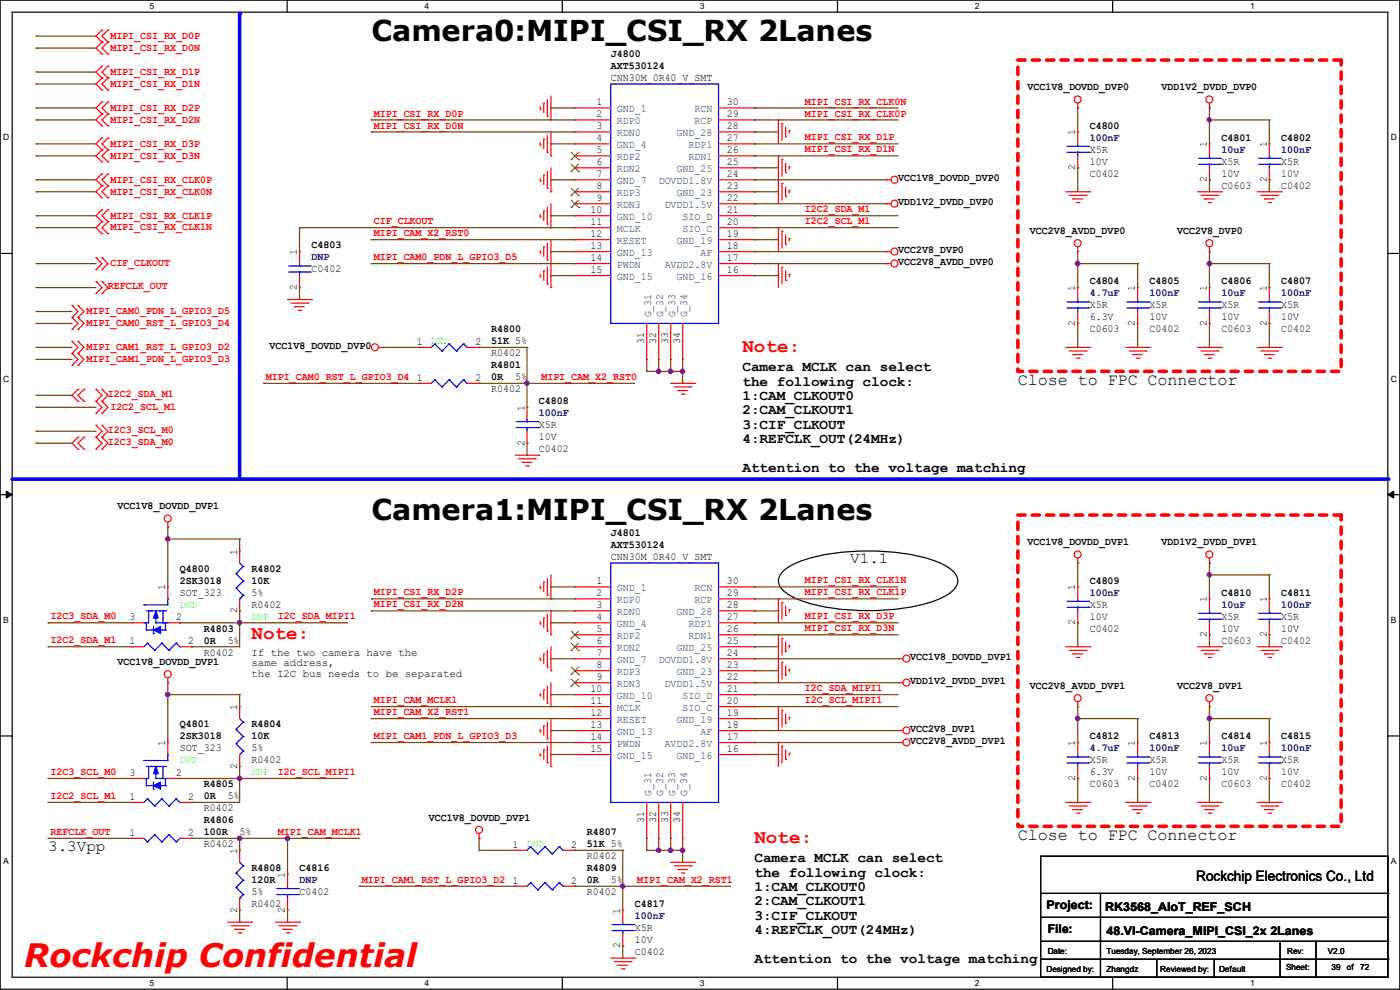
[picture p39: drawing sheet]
<svg xmlns="http://www.w3.org/2000/svg" width="297mm" height="210mm" viewBox="0 0 297 210" stroke-linecap="round" stroke-linejoin="round" font-family="sans-serif">
<defs><g id="words">
<text font-size="6.9" fill="#f00" x="5.1" y="205.1">Rockchip Confidential</text>
<g font-size="6.1">
<text x="78.8" y="8.7">Camera0:MIPI_CSI_RX 2Lanes</text>
<text x="78.8" y="110.3">Camera1:MIPI_CSI_RX 2Lanes</text>
</g>
<g font-size="4.1" fill="#f00">
<text x="157.5" y="74.6">Note:</text>
<text x="53.4" y="135.6">Note:</text>
<text x="160.1" y="178.7">Note:</text>
</g>
<g font-size="3.6">
<text x="215.9" y="81.6">Close to FPC Connector</text>
<text x="215.9" y="178.1">Close to FPC Connector</text>
</g>
<g font-size="3.3">
<text x="180.4" y="119.5">V1.1</text>
<text x="10.2" y="180.5">3.3Vpp</text>
</g>
<g font-size="3">
<text x="157.5" y="78.8">Camera MCLK can select</text>
<text x="157.5" y="81.8">the following clock:</text>
<text x="157.5" y="84.9">1:CAM_CLKOUT0</text>
<text x="157.5" y="87.9">2:CAM_CLKOUT1</text>
<text x="157.5" y="91">3:CIF_CLKOUT</text>
<text x="157.5" y="94">4:REFCLK_OUT(24MHz)</text>
<text x="157.5" y="100.1">Attention to the voltage matching</text>
<text x="160.1" y="182.9">Camera MCLK can select</text>
<text x="160.1" y="186">the following clock:</text>
<text x="160.1" y="189">1:CAM_CLKOUT0</text>
<text x="253.8" y="186.9">Rockchip Electronics Co., Ltd</text>
<text x="160.1" y="192.1">2:CAM_CLKOUT1</text>
<text x="160.1" y="195.1">3:CIF_CLKOUT</text>
<text x="160.1" y="198.2">4:REFCLK_OUT(24MHz)</text>
<text x="160.1" y="204.3">Attention to the voltage matching</text>
</g>
<g font-size="2.5">
<text x="222" y="192.9">Project:</text>
<text x="222.3" y="198">File:</text>
<text x="234.5" y="193.2">RK3568_AIoT_REF_SCH</text>
<text x="234.7" y="198.2">48.VI-Camera_MIPI_CSI_2x 2Lanes</text>
</g>
<g font-size="2.3" fill="#f00">
<text x="23.4" y="8.3">MIPI_CSI_RX_D0P</text>
<text x="23.4" y="10.8">MIPI_CSI_RX_D0N</text>
<text x="23.4" y="15.9">MIPI_CSI_RX_D1P</text>
<text x="23.4" y="18.4">MIPI_CSI_RX_D1N</text>
<text x="23.4" y="23.5">MIPI_CSI_RX_D2P</text>
<text x="170.7" y="22.2">MIPI_CSI_RX_CLK0N</text>
<text x="23.4" y="26">MIPI_CSI_RX_D2N</text>
<text x="79.3" y="24.7">MIPI_CSI_RX_D0P</text>
<text x="79.3" y="27.3">MIPI_CSI_RX_D0N</text>
<text x="170.7" y="24.7">MIPI_CSI_RX_CLK0P</text>
<text x="170.7" y="29.8">MIPI_CSI_RX_D1P</text>
<text x="23.4" y="31.1">MIPI_CSI_RX_D3P</text>
<text x="23.4" y="33.7">MIPI_CSI_RX_D3N</text>
<text x="170.7" y="32.3">MIPI_CSI_RX_D1N</text>
<text x="23.4" y="38.7">MIPI_CSI_RX_CLK0P</text>
<text x="23.4" y="41.3">MIPI_CSI_RX_CLK0N</text>
<text x="23.4" y="46.4">MIPI_CSI_RX_CLK1P</text>
<text x="79.3" y="47.6">CIF_CLKOUT</text>
<text x="170.7" y="47.6">I2C2_SCL_M1</text>
<text x="170.7" y="45">I2C2_SDA_M1</text>
<text x="23.4" y="48.9">MIPI_CSI_RX_CLK1N</text>
<text x="79.3" y="50.1">MIPI_CAM_X2_RST0</text>
<text x="23.4" y="56.5">CIF_CLKOUT</text>
<text x="79.3" y="55.2">MIPI_CAM0_PDN_L_GPIO3_D5</text>
<text x="22.9" y="61.3">REFCLK_OUT</text>
<text x="18.3" y="66.7">MIPI_CAM0_PDN_L_GPIO3_D5</text>
<text x="18.3" y="69.2">MIPI_CAM0_RST_L_GPIO3_D4</text>
<text x="18.3" y="74.3">MIPI_CAM1_RST_L_GPIO3_D2</text>
<text x="18.3" y="76.8">MIPI_CAM1_PDN_L_GPIO3_D3</text>
<text x="56.4" y="80.6">MIPI_CAM0_RST_L_GPIO3_D4</text>
<text x="114.9" y="80.6">MIPI_CAM_X2_RST0</text>
<text x="22.9" y="84.2">I2C2_SDA_M1</text>
<text x="23.4" y="87">I2C2_SCL_M1</text>
<text x="22.9" y="94.4">I2C3_SDA_M0</text>
<text x="22.9" y="91.8">I2C3_SCL_M0</text>
<text x="170.7" y="123.8">MIPI_CSI_RX_CLK1N</text>
<text x="10.7" y="131.4">I2C3_SDA_M0</text>
<text x="59" y="131.4">I2C_SDA_MIPI1</text>
<text x="79.3" y="126.3">MIPI_CSI_RX_D2P</text>
<text x="79.3" y="128.9">MIPI_CSI_RX_D2N</text>
<text x="170.7" y="126.3">MIPI_CSI_RX_CLK1P</text>
<text x="170.7" y="131.4">MIPI_CSI_RX_D3P</text>
<text x="10.7" y="136.5">I2C2_SDA_M1</text>
<text x="170.7" y="133.9">MIPI_CSI_RX_D3N</text>
<text x="79.3" y="149.2">MIPI_CAM_MCLK1</text>
<text x="170.7" y="149.2">I2C_SCL_MIPI1</text>
<text x="170.7" y="146.6">I2C_SDA_MIPI1</text>
<text x="79.3" y="151.7">MIPI_CAM_X2_RST1</text>
<text x="79.3" y="156.8">MIPI_CAM1_PDN_L_GPIO3_D3</text>
<text x="10.7" y="164.4">I2C3_SCL_M0</text>
<text x="59" y="164.4">I2C_SCL_MIPI1</text>
<text x="10.7" y="169.5">I2C2_SCL_M1</text>
<text x="10.7" y="177.1">REFCLK_OUT</text>
<text x="59" y="177.1">MIPI_CAM_MCLK1</text>
<text x="76.8" y="187.3">MIPI_CAM1_RST_L_GPIO3_D2</text>
<text x="135.2" y="187.3">MIPI_CAM_X2_RST1</text>
</g>
<g font-size="2.3">
<text x="129.6" y="12.1">J4800</text>
<text x="129.6" y="14.6">AXT530124</text>
<text x="129.6" y="17.1">CNN30M_0R40_V_SMT</text>
<text x="126.5" y="22.4">1</text>
<text x="154.2" y="22.4">30</text>
<text x="218" y="19.2">VCC1V8_DOVDD_DVP0</text>
<text x="246.4" y="19.2">VDD1V2_DVDD_DVP0</text>
<text x="126.5" y="24.9">2</text>
<text x="126.5" y="27.4">3</text>
<text x="126.5" y="30">4</text>
<text x="154.2" y="30">27</text>
<text x="154.2" y="27.4">28</text>
<text x="154.2" y="24.9">29</text>
<text x="228.1" y="28.7" transform="rotate(-90 228.1 28.7)">1</text>
<text x="231.2" y="27.3">C4800</text>
<text x="259.1" y="29.8">C4801</text>
<text x="271.8" y="29.8">C4802</text>
<text x="126.5" y="32.5">5</text>
<text x="126.5" y="35.1">6</text>
<text x="154.2" y="35.1">25</text>
<text x="154.2" y="32.5">26</text>
<text x="231.2" y="32.4">X5R</text>
<text x="231.2" y="34.9">10V</text>
<text x="256" y="31.3" transform="rotate(-90 256 31.3)">1</text>
<text x="259.1" y="34.9">X5R</text>
<text x="268.7" y="31.3" transform="rotate(-90 268.7 31.3)">1</text>
<text x="271.8" y="34.9">X5R</text>
<text x="126.5" y="37.6">7</text>
<text x="126.5" y="40.1">8</text>
<text x="154.2" y="40.1">23</text>
<text x="154.2" y="37.6">24</text>
<text x="190.5" y="38.5">VCC1V8_DOVDD_DVP0</text>
<text x="228.1" y="36.1" transform="rotate(-90 228.1 36.1)">2</text>
<text x="231.2" y="37.5">C0402</text>
<text x="256" y="38.7" transform="rotate(-90 256 38.7)">2</text>
<text x="259.1" y="40">C0603</text>
<text x="259.1" y="37.5">10V</text>
<text x="268.7" y="38.7" transform="rotate(-90 268.7 38.7)">2</text>
<text x="271.8" y="40">C0402</text>
<text x="271.8" y="37.5">10V</text>
<text x="125.3" y="45.2">10</text>
<text x="125.3" y="47.8">11</text>
<text x="126.5" y="42.7">9</text>
<text x="154.2" y="47.8">20</text>
<text x="154.2" y="45.2">21</text>
<text x="154.2" y="42.7">22</text>
<text x="190.5" y="43.6">VDD1V2_DVDD_DVP0</text>
<text x="66.1" y="52.7">C4803</text>
<text x="125.3" y="50.3">12</text>
<text x="125.3" y="52.8">13</text>
<text x="154.2" y="52.8">18</text>
<text x="154.2" y="50.3">19</text>
<text x="190.5" y="53.7">VCC2V8_DVP0</text>
<text x="218.5" y="49.7">VCC2V8_AVDD_DVP0</text>
<text x="249.7" y="49.7">VCC2V8_DVP0</text>
<text x="63" y="54.1" transform="rotate(-90 63 54.1)">1</text>
<text x="66.1" y="57.8">C0402</text>
<text x="125.3" y="55.4">14</text>
<text x="125.3" y="57.9">15</text>
<text x="154.2" y="57.9">16</text>
<text x="154.2" y="55.4">17</text>
<text x="190.5" y="56.3">VCC2V8_AVDD_DVP0</text>
<text x="63" y="61.5" transform="rotate(-90 63 61.5)">2</text>
<text x="228.1" y="61.8" transform="rotate(-90 228.1 61.8)">1</text>
<text x="231.2" y="60.3">C4804</text>
<text x="231.2" y="65.4">X5R</text>
<text x="240.8" y="61.8" transform="rotate(-90 240.8 61.8)">1</text>
<text x="243.9" y="60.3">C4805</text>
<text x="243.9" y="65.4">X5R</text>
<text x="256" y="61.8" transform="rotate(-90 256 61.8)">1</text>
<text x="259.1" y="60.3">C4806</text>
<text x="259.1" y="65.4">X5R</text>
<text x="268.7" y="61.8" transform="rotate(-90 268.7 61.8)">1</text>
<text x="271.8" y="60.3">C4807</text>
<text x="271.8" y="65.4">X5R</text>
<text x="104.2" y="70.5">R4800</text>
<text x="228.1" y="69.1" transform="rotate(-90 228.1 69.1)">2</text>
<text x="231.2" y="70.5">C0603</text>
<text x="231.2" y="67.9">6.3V</text>
<text x="240.8" y="69.1" transform="rotate(-90 240.8 69.1)">2</text>
<text x="243.9" y="70.5">C0402</text>
<text x="243.9" y="67.9">10V</text>
<text x="256" y="69.1" transform="rotate(-90 256 69.1)">2</text>
<text x="259.1" y="70.5">C0603</text>
<text x="259.1" y="67.9">10V</text>
<text x="268.7" y="69.1" transform="rotate(-90 268.7 69.1)">2</text>
<text x="271.8" y="70.5">C0402</text>
<text x="271.8" y="67.9">10V</text>
<text x="57.2" y="74">VCC1V8_DOVDD_DVP0</text>
<text x="88.4" y="73.2">1</text>
<text x="100.9" y="73.2">2</text>
<text x="104.2" y="73">51K 5%</text>
<text x="104.2" y="75.6">R0402</text>
<text x="136.7" y="72.9" transform="rotate(-90 136.7 72.9)">31</text>
<text x="139.2" y="72.9" transform="rotate(-90 139.2 72.9)">32</text>
<text x="141.7" y="72.9" transform="rotate(-90 141.7 72.9)">33</text>
<text x="144.3" y="72.9" transform="rotate(-90 144.3 72.9)">34</text>
<text x="88.4" y="80.8">1</text>
<text x="100.9" y="80.8">2</text>
<text x="104.2" y="78.1">R4801</text>
<text x="104.2" y="80.6">0R</text>
<text x="104.2" y="83.2">R0402</text>
<text x="109.3" y="80.6">5%</text>
<text x="111.3" y="87.2" transform="rotate(-90 111.3 87.2)">1</text>
<text x="114.3" y="85.7">C4808</text>
<text x="111.3" y="94.5" transform="rotate(-90 111.3 94.5)">2</text>
<text x="114.3" y="95.9">C0402</text>
<text x="114.3" y="90.8">X5R</text>
<text x="114.3" y="93.3">10V</text>
<text x="24.9" y="108.1">VCC1V8_DOVDD_DVP1</text>
<text x="129.6" y="113.7">J4801</text>
<text x="50.3" y="117.6" transform="rotate(-90 50.3 117.6)">1</text>
<text x="129.6" y="116.2">AXT530124</text>
<text x="129.6" y="118.7">CNN30M_0R40_V_SMT</text>
<text x="218" y="115.7">VCC1V8_DOVDD_DVP1</text>
<text x="246.4" y="115.7">VDD1V2_DVDD_DVP1</text>
<text x="35.1" y="125.3" transform="rotate(-90 35.1 125.3)">1</text>
<text x="38.1" y="121.3">Q4800</text>
<text x="38.1" y="123.8">2SK3018</text>
<text x="53.4" y="121.3">R4802</text>
<text x="53.4" y="123.8">10K</text>
<text x="126.5" y="124">1</text>
<text x="154.2" y="124">30</text>
<text x="228.1" y="125.3" transform="rotate(-90 228.1 125.3)">1</text>
<text x="231.2" y="123.8">C4809</text>
<text x="27.5" y="131.6">3</text>
<text x="37.4" y="131.6">2</text>
<text x="38.1" y="126.4">SOT_323</text>
<text x="50.3" y="130.1" transform="rotate(-90 50.3 130.1)">2</text>
<text x="53.4" y="128.9">R0402</text>
<text x="53.4" y="126.4">5%</text>
<text x="126.5" y="126.5">2</text>
<text x="126.5" y="129">3</text>
<text x="126.5" y="131.6">4</text>
<text x="154.2" y="131.6">27</text>
<text x="154.2" y="129">28</text>
<text x="154.2" y="126.5">29</text>
<text x="231.2" y="128.9">X5R</text>
<text x="231.2" y="131.4">10V</text>
<text x="256" y="127.8" transform="rotate(-90 256 127.8)">1</text>
<text x="259.1" y="126.4">C4810</text>
<text x="259.1" y="131.4">X5R</text>
<text x="268.7" y="127.8" transform="rotate(-90 268.7 127.8)">1</text>
<text x="271.8" y="126.4">C4811</text>
<text x="271.8" y="131.4">X5R</text>
<text x="27.5" y="136.7">1</text>
<text x="39.9" y="136.7">2</text>
<text x="43.2" y="134">R4803</text>
<text x="43.2" y="136.5">0R</text>
<text x="48.3" y="136.5">5%</text>
<text x="126.5" y="134.1">5</text>
<text x="126.5" y="136.7">6</text>
<text x="154.2" y="136.7">25</text>
<text x="154.2" y="134.1">26</text>
<text x="228.1" y="132.6" transform="rotate(-90 228.1 132.6)">2</text>
<text x="231.2" y="134">C0402</text>
<text x="256" y="135.2" transform="rotate(-90 256 135.2)">2</text>
<text x="259.1" y="136.5">C0603</text>
<text x="259.1" y="134">10V</text>
<text x="268.7" y="135.2" transform="rotate(-90 268.7 135.2)">2</text>
<text x="271.8" y="136.5">C0402</text>
<text x="271.8" y="134">10V</text>
<text x="24.9" y="141.1">VCC1V8_DOVDD_DVP1</text>
<text x="43.2" y="139.1">R0402</text>
<text x="53.4" y="139.1">If the two camera have the</text>
<text x="53.4" y="141.4">same address,</text>
<text x="53.4" y="143.6">the I2C bus needs to be separated</text>
<text x="126.5" y="139.2">7</text>
<text x="126.5" y="141.7">8</text>
<text x="154.2" y="141.7">23</text>
<text x="154.2" y="139.2">24</text>
<text x="193.1" y="140.1">VCC1V8_DOVDD_DVP1</text>
<text x="125.3" y="146.8">10</text>
<text x="125.3" y="149.4">11</text>
<text x="126.5" y="144.3">9</text>
<text x="154.2" y="149.4">20</text>
<text x="154.2" y="146.8">21</text>
<text x="154.2" y="144.3">22</text>
<text x="193.1" y="145.2">VDD1V2_DVDD_DVP1</text>
<text x="218.5" y="146.2">VCC2V8_AVDD_DVP1</text>
<text x="249.7" y="146.2">VCC2V8_DVP1</text>
<text x="38.1" y="154.3">Q4801</text>
<text x="50.3" y="150.7" transform="rotate(-90 50.3 150.7)">1</text>
<text x="53.4" y="154.3">R4804</text>
<text x="125.3" y="151.9">12</text>
<text x="125.3" y="154.4">13</text>
<text x="154.2" y="154.4">18</text>
<text x="154.2" y="151.9">19</text>
<text x="193.1" y="155.3">VCC2V8_DVP1</text>
<text x="35.1" y="158.3" transform="rotate(-90 35.1 158.3)">1</text>
<text x="38.1" y="156.8">2SK3018</text>
<text x="38.1" y="159.4">SOT_323</text>
<text x="53.4" y="156.8">10K</text>
<text x="53.4" y="161.9">R0402</text>
<text x="53.4" y="159.4">5%</text>
<text x="125.3" y="157">14</text>
<text x="125.3" y="159.5">15</text>
<text x="154.2" y="159.5">16</text>
<text x="154.2" y="157">17</text>
<text x="193.1" y="157.9">VCC2V8_AVDD_DVP1</text>
<text x="228.1" y="158.3" transform="rotate(-90 228.1 158.3)">1</text>
<text x="231.2" y="156.8">C4812</text>
<text x="231.2" y="161.9">X5R</text>
<text x="240.8" y="158.3" transform="rotate(-90 240.8 158.3)">1</text>
<text x="243.9" y="156.8">C4813</text>
<text x="243.9" y="161.9">X5R</text>
<text x="256" y="158.3" transform="rotate(-90 256 158.3)">1</text>
<text x="259.1" y="156.8">C4814</text>
<text x="259.1" y="161.9">X5R</text>
<text x="268.7" y="158.3" transform="rotate(-90 268.7 158.3)">1</text>
<text x="271.8" y="156.8">C4815</text>
<text x="271.8" y="161.9">X5R</text>
<text x="27.5" y="164.6">3</text>
<text x="37.4" y="164.6">2</text>
<text x="43.2" y="167">R4805</text>
<text x="50.3" y="163.1" transform="rotate(-90 50.3 163.1)">2</text>
<text x="228.1" y="165.7" transform="rotate(-90 228.1 165.7)">2</text>
<text x="231.2" y="167">C0603</text>
<text x="231.2" y="164.5">6.3V</text>
<text x="240.8" y="165.7" transform="rotate(-90 240.8 165.7)">2</text>
<text x="243.9" y="167">C0402</text>
<text x="243.9" y="164.5">10V</text>
<text x="256" y="165.7" transform="rotate(-90 256 165.7)">2</text>
<text x="259.1" y="167">C0603</text>
<text x="259.1" y="164.5">10V</text>
<text x="268.7" y="165.7" transform="rotate(-90 268.7 165.7)">2</text>
<text x="271.8" y="167">C0402</text>
<text x="271.8" y="164.5">10V</text>
<text x="27.5" y="169.7">1</text>
<text x="39.9" y="169.7">2</text>
<text x="43.2" y="169.5">0R</text>
<text x="43.2" y="172.1">R0402</text>
<text x="48.3" y="169.5">5%</text>
<text x="27.5" y="177.3">1</text>
<text x="39.9" y="177.3">2</text>
<text x="43.2" y="174.6">R4806</text>
<text x="43.2" y="177.2">100R</text>
<text x="43.2" y="179.7">R0402</text>
<text x="50.8" y="177.2">5%</text>
<text x="91" y="174.1">VCC1V8_DOVDD_DVP1</text>
<text x="108.8" y="179.8">1</text>
<text x="121.2" y="179.8">2</text>
<text x="124.5" y="177.2">R4807</text>
<text x="124.5" y="179.7">51K 5%</text>
<text x="136.7" y="174.5" transform="rotate(-90 136.7 174.5)">31</text>
<text x="139.2" y="174.5" transform="rotate(-90 139.2 174.5)">32</text>
<text x="141.7" y="174.5" transform="rotate(-90 141.7 174.5)">33</text>
<text x="144.3" y="174.5" transform="rotate(-90 144.3 174.5)">34</text>
<text x="50.3" y="181.1" transform="rotate(-90 50.3 181.1)">1</text>
<text x="53.4" y="184.8">R4808</text>
<text x="63.5" y="184.8">C4816</text>
<text x="124.5" y="184.8">R4809</text>
<text x="124.5" y="182.2">R0402</text>
<text x="53.4" y="187.3">120R</text>
<text x="53.4" y="189.9">5%</text>
<text x="60.5" y="186.2" transform="rotate(-90 60.5 186.2)">1</text>
<text x="63.5" y="189.9">C0402</text>
<text x="108.8" y="187.5">1</text>
<text x="121.2" y="187.5">2</text>
<text x="124.5" y="187.3">0R</text>
<text x="124.5" y="189.9">R0402</text>
<text x="129.6" y="187.3">5%</text>
<text x="50.3" y="193.6" transform="rotate(-90 50.3 193.6)">2</text>
<text x="53.4" y="192.4">R0402</text>
<text x="60.5" y="193.6" transform="rotate(-90 60.5 193.6)">2</text>
<text x="131.6" y="193.8" transform="rotate(-90 131.6 193.8)">1</text>
<text x="134.7" y="192.4">C4817</text>
<text x="134.7" y="197.5">X5R</text>
<text x="131.6" y="201.2" transform="rotate(-90 131.6 201.2)">2</text>
<text x="134.7" y="202.6">C0402</text>
<text x="134.7" y="200">10V</text>
</g>
<g font-size="2.3" fill="#004080">
<text x="130.9" y="23.8">GND_1</text>
<text x="147.4" y="23.8">RCN</text>
<text x="130.9" y="26.4">RDP0</text>
<text x="130.9" y="28.9">RDN0</text>
<text x="143.6" y="28.9">GND_28</text>
<text x="147.4" y="26.4">RCP</text>
<text x="130.9" y="31.5">GND_4</text>
<text x="130.9" y="34">RDP2</text>
<text x="146.1" y="34">RDN1</text>
<text x="146.1" y="31.5">RDP1</text>
<text x="130.9" y="36.5">RDN2</text>
<text x="130.9" y="39.1">GND_7</text>
<text x="130.9" y="41.6">RDP3</text>
<text x="139.7" y="39.1">DOVDD1.8V</text>
<text x="143.6" y="41.6">GND_23</text>
<text x="143.6" y="36.5">GND_25</text>
<text x="130.9" y="44.2">RDN3</text>
<text x="130.9" y="46.7">GND_10</text>
<text x="141" y="44.2">DVDD1.5V</text>
<text x="144.8" y="46.7">SIO_D</text>
<text x="130.9" y="49.2">MCLK</text>
<text x="130.9" y="51.8">RESET</text>
<text x="143.6" y="51.8">GND_19</text>
<text x="144.8" y="49.2">SIO_C</text>
<text x="130.9" y="54.3">GND_13</text>
<text x="130.9" y="56.9">PWDN</text>
<text x="130.9" y="59.4">GND_15</text>
<text x="141" y="56.9">AVDD2.8V</text>
<text x="143.6" y="59.4">GND_16</text>
<text x="148.6" y="54.3">AF</text>
<text x="138.2" y="67.4" transform="rotate(-90 138.2 67.4)">G_31</text>
<text x="140.7" y="67.4" transform="rotate(-90 140.7 67.4)">G_32</text>
<text x="143.3" y="67.4" transform="rotate(-90 143.3 67.4)">G_33</text>
<text x="145.8" y="67.4" transform="rotate(-90 145.8 67.4)">G_34</text>
<text x="130.9" y="125.4">GND_1</text>
<text x="147.4" y="125.4">RCN</text>
<text x="130.9" y="128">RDP0</text>
<text x="130.9" y="130.5">RDN0</text>
<text x="143.6" y="130.5">GND_28</text>
<text x="147.4" y="128">RCP</text>
<text x="130.9" y="133.1">GND_4</text>
<text x="130.9" y="135.6">RDP2</text>
<text x="146.1" y="135.6">RDN1</text>
<text x="146.1" y="133.1">RDP1</text>
<text x="130.9" y="138.1">RDN2</text>
<text x="130.9" y="140.7">GND_7</text>
<text x="130.9" y="143.2">RDP3</text>
<text x="139.7" y="140.7">DOVDD1.8V</text>
<text x="143.6" y="143.2">GND_23</text>
<text x="143.6" y="138.1">GND_25</text>
<text x="130.9" y="145.8">RDN3</text>
<text x="130.9" y="148.3">GND_10</text>
<text x="141" y="145.8">DVDD1.5V</text>
<text x="144.8" y="148.3">SIO_D</text>
<text x="130.9" y="150.8">MCLK</text>
<text x="130.9" y="153.4">RESET</text>
<text x="130.9" y="155.9">GND_13</text>
<text x="143.6" y="153.4">GND_19</text>
<text x="144.8" y="150.8">SIO_C</text>
<text x="148.6" y="155.9">AF</text>
<text x="130.9" y="158.5">PWDN</text>
<text x="130.9" y="161">GND_15</text>
<text x="141" y="158.5">AVDD2.8V</text>
<text x="143.6" y="161">GND_16</text>
<text x="138.2" y="169" transform="rotate(-90 138.2 169)">G_31</text>
<text x="140.7" y="169" transform="rotate(-90 140.7 169)">G_32</text>
<text x="143.3" y="169" transform="rotate(-90 143.3 169)">G_33</text>
<text x="145.8" y="169" transform="rotate(-90 145.8 169)">G_34</text>
</g>
<g font-size="2.3" fill="#000080">
<text x="231.2" y="29.8">100nF</text>
<text x="259.1" y="32.4">10uF</text>
<text x="271.8" y="32.4">100nF</text>
<text x="66.1" y="55.2">DNP</text>
<text x="231.2" y="62.9">4.7uF</text>
<text x="243.9" y="62.9">100nF</text>
<text x="259.1" y="62.9">10uF</text>
<text x="271.8" y="62.9">100nF</text>
<text x="114.3" y="88.3">100nF</text>
<text x="231.2" y="126.4">100nF</text>
<text x="259.1" y="128.9">10uF</text>
<text x="271.8" y="128.9">100nF</text>
<text x="231.2" y="159.4">4.7uF</text>
<text x="243.9" y="159.4">100nF</text>
<text x="259.1" y="159.4">10uF</text>
<text x="271.8" y="159.4">100nF</text>
<text x="63.5" y="187.3">DNP</text>
<text x="134.7" y="194.9">100nF</text>
</g>
<g font-size="2.3" fill="#0f0">
<text x="91.5" y="73">DNP</text>
<text x="38.1" y="128.9">DNP</text>
<text x="53.4" y="131.4">DNP</text>
<text x="38.1" y="161.9">DNP</text>
<text x="53.4" y="164.5">DNP</text>
<text x="111.8" y="179.7">DNP</text>
</g>
<g font-size="1.8">
<text x="31.7" y="1.9">5</text>
<text x="90.1" y="1.9">4</text>
<text x="148.5" y="1.9">3</text>
<text x="206.8" y="1.9">2</text>
<text x="265.2" y="1.9">1</text>
<text x=".7" y="29.8">D</text>
<text x="295.1" y="29.8">D</text>
<text x=".7" y="80.9">C</text>
<text x="295.1" y="80.9">C</text>
<text x=".7" y="132.1">B</text>
<text x="295.1" y="132.1">B</text>
<text x=".7" y="183.3">A</text>
<text x="295.1" y="183.3">A</text>
<text x="222.3" y="202.3">Date:</text>
<text x="234.7" y="202.3">Tuesday, September 26, 2023</text>
<text x="273.1" y="202.3">Rev:</text>
<text x="281.7" y="202.3">V2.0</text>
<text x="31.7" y="209.2">5</text>
<text x="90.1" y="209.2">4</text>
<text x="148.5" y="209.2">3</text>
<text x="206.8" y="209.2">2</text>
<text x="222" y="206.1">Designed by:</text>
<text x="234.7" y="206.1">Zhangdz</text>
<text x="246.2" y="206.1">Reviewed by:</text>
<text x="258.6" y="206.1">Default</text>
<text x="265.2" y="209.2">1</text>
<text x="272.8" y="205.9">Sheet:</text>
<text x="282.5" y="205.9">39</text>
<text x="285.7" y="205.9">of</text>
<text x="288.6" y="205.9">72</text>
</g>
</g></defs>
<path d="M0 0h297v209.8h-297zM2.6 2.6h291.8v204.7h-291.8z" fill="none" stroke="#000" stroke-width=".25"/>
<g fill="#fff">
<path d="M31.7 .3h1v2h-1z"/>
<path d="M31.7 207.6h1v1.9h-1z"/>
</g>
<path d="M60.9 0v2.6M60.9 207.3v2.5" fill="none" stroke="#000" stroke-width=".25"/>
<g fill="#fff">
<path d="M90.1 .3h1v2h-1z"/>
<path d="M90.1 207.6h1v1.9h-1z"/>
</g>
<path d="M119.3 0v2.6M119.3 207.3v2.5" fill="none" stroke="#000" stroke-width=".25"/>
<g fill="#fff">
<path d="M148.5 .3h.9v2h-.9z"/>
<path d="M148.5 207.6h.9v1.9h-.9z"/>
</g>
<path d="M177.7 0v2.6M177.7 207.3v2.5" fill="none" stroke="#000" stroke-width=".25"/>
<g fill="#fff">
<path d="M206.8 .3h1v2h-1z"/>
<path d="M206.8 207.6h1v1.9h-1z"/>
</g>
<path d="M236.1 0v2.6M236.1 207.3v2.5" fill="none" stroke="#000" stroke-width=".25"/>
<g fill="#fff">
<path d="M265.2 .3h1v2h-1z"/>
<path d="M265.2 207.6h1v1.9h-1z"/>
<path d="M.7 28.2h1.2v1.9h-1.2z"/>
<path d="M295.1 28.2h1.2v1.9h-1.2z"/>
<path d="M.7 79.3h1.2v2h-1.2z"/>
<path d="M295.1 79.3h1.2v2h-1.2z"/>
</g>
<path d="M0 53.8h2.6M294.4 53.8h2.6" fill="none" stroke="#000" stroke-width=".25"/>
<g fill="#fff">
<path d="M.7 130.5h1.2v2h-1.2z"/>
<path d="M295.1 130.5h1.1v2h-1.1z"/>
</g>
<path d="M0 104.9h2.6M294.4 104.9h2.6" fill="none" stroke="#000" stroke-width=".25"/>
<path d="M1.3 104.2l1.3 .7-1.3 .8zM294.4 104.9l1.3-.7v1.5z" fill="#000" stroke="#000" stroke-width=".21"/>
<g fill="#fff">
<path d="M.7 181.7h1.2v2h-1.2z"/>
<path d="M295.1 181.7h1.1v2h-1.1z"/>
</g>
<path d="M0 156.1h2.6M294.4 156.1h2.6" fill="none" stroke="#000" stroke-width=".25"/>
<path d="M215.9 12.7h68.6v66.1h-68.6zM215.9 109.3h68.6v66h-68.6z" fill="none" stroke="#f00" stroke-width=".76" stroke-dasharray="1.5 1.5"/>
<path d="M2.6 101.6h291.8" fill="none" stroke="#00f" stroke-width=".76"/>
<circle cx="294.4" cy="101.6" r=".38" fill="#00f"/>
<path d="M50.8 2.8v98.8" fill="none" stroke="#00f" stroke-width=".76"/>
<circle cx="50.8" cy="2.8" r=".38" fill="#00f"/>
<g fill="none" stroke="#000" stroke-width=".25">
<path d="M166.1 121.2a19.7 19.7 0 0 1 10.2-3.8 49.2 49.2 0 0 1 22 1.6 7.4 7.4 0 0 1 4.8 3.5 2.88 2.88 0 0 1-1.6 3.3 25.4 25.4 0 0 1-11.3 3.4 48.8 48.8 0 0 1-20.2-1.7 7.4 7.4 0 0 1-4.7-3.6 2.58 2.58 0 0 1 .8-2.7zM220.8 181.7h73.6v25.6h-73.6zM220.8 189.5h73.6M220.8 194.6h73.6M220.8 199.7h73.6M233.5 189.5v17.8M271.6 199.7v7.6M279.2 199.7v7.6M294.4 189.5h.1M294.4 194.6h.1M294.4 199.7h.1M220.8 203.5h73.6"/>
<path d="M233.5 207.3h.1M245.4 207.3h.1M245.4 203.5v3.8M257.6 207.3h.1M257.6 203.5v3.8M271.6 207.3h.1M279.2 207.3h.1M294.4 203.5h.1"/>
</g>
<g fill="none" stroke="#f00" stroke-width=".25">
<path d="M21.6 6.4h.1M21.6 8.9h.1M21.6 11.5h.1M21.6 14h.1M21.6 16.6h.1M21.6 19.1h.1M21.6 6.4l-1.2 1.3 1.2 1.2M21.6 8.9l-1.2 1.3 1.2 1.3M21.6 14l-1.2 1.3 1.2 1.3M21.6 16.6l-1.2 1.2 1.2 1.3M22.9 8.9h.1M22.9 6.4h.1"/>
<path d="M22.9 11.5h.1M22.9 16.6h.1M22.9 14h.1M22.9 19.1h.1M22.9 6.4l-1.3 1.3 1.3 1.2M22.9 8.9l-1.3 1.3 1.3 1.3M22.9 14l-1.3 1.3 1.3 1.3M22.9 16.6l-1.3 1.2 1.3 1.3M21.6 21.6h.1M21.6 24.2h.1M21.6 26.7h.1M21.6 29.3h.1"/>
<path d="M21.6 31.8h.1M21.6 34.3h.1M21.6 36.9h.1M21.6 39.4h.1M21.6 21.6l-1.2 1.3 1.2 1.3M21.6 24.2l-1.2 1.2 1.2 1.3M21.6 29.3l-1.2 1.2 1.2 1.3M21.6 31.8l-1.2 1.3 1.2 1.2M21.6 36.9l-1.2 1.2 1.2 1.3M21.6 39.4l-1.2 1.3 1.2 1.3M22.9 24.2h.1M22.9 21.6h.1"/>
<path d="M22.9 26.7h.1M22.9 31.8h.1M22.9 29.3h.1M22.9 34.3h.1M22.9 39.4h.1M22.9 36.9h.1M22.9 21.6l-1.3 1.3 1.3 1.3M22.9 24.2l-1.3 1.2 1.3 1.3M22.9 29.3l-1.3 1.2 1.3 1.3M22.9 31.8l-1.3 1.3 1.3 1.2M22.9 36.9l-1.3 1.2 1.3 1.3M22.9 39.4l-1.3 1.3 1.3 1.3"/>
<path d="M114.6 23.2h.1M114.6 30.8h.1M114.6 38.4h.1M114.6 22.6v.6M114.6 30.3v.5M114.6 37.9v.5M115.4 21.9h.1M115.4 29.5h.1M115.4 37.1h.1M115.4 21.9v2M115.4 29.5v2M115.4 37.1v2.1"/>
<path d="M116.1 24.7h.1M116.1 32.3h.1M116.1 39.9h.1M116.1 21.1v3.6M116.1 28.7v3.6M116.1 36.4v3.5M116.9 25.4h.1M116.9 33.1h.1M116.9 20.4v5M116.9 28v5.1M116.9 35.6v5.1M122 22.9h.1"/>
<path d="M122 25.4h.1M122 28h.1M122 30.5h.1M122 33.1h.1M122 35.6h.1M122 38.1h.1M122 38.1h7.6M122 22.9h7.6M122 25.4h7.6M122 28h7.6M122 30.5h7.6M122 33.1h7.6"/>
<path d="M122 35.6h7.6M152.4 38.1h7.7M152.4 22.9h7.7M152.4 25.4h7.7M152.4 28h7.7M152.4 30.5h7.7M152.4 33.1h7.7M152.4 35.6h7.7M160.1 38.1h.1M160.1 35.6h.1M160.1 33.1h.1M160.1 30.5h.1"/>
<path d="M160.1 28h.1M160.1 25.4h.1M160.1 22.9h.1M165.1 25.4h.1M165.1 33.1h.1M165.1 38.1h.1M165.1 25.4v5.1M165.1 33.1v10.1M165.9 26.2h.1M165.9 33.8h.1M165.9 38.9h.1M165.9 26.2v3.6"/>
<path d="M165.9 33.8v3.6M165.9 38.9v3.6M166.7 29h.1M166.7 36.6h.1M166.7 27v2M166.7 34.6v2M166.7 39.7v2M167.4 27.7h.1M167.4 35.3h.1M167.4 27.7v.5M167.4 35.3v.6M188 38.1h.1"/>
<path d="M188 38.1h1M228.6 22.9h.1M228.6 28h.1M228.6 35.6h.1M228.6 21.9v1M228.6 28v2.5M228.6 33.1v2.5M256.6 22.9h.1M256.6 30.5h.1M256.6 38.1h.1M256.6 21.9v1M256.6 30.5v2.6"/>
<path d="M256.6 35.6v2.5M269.3 30.5h.1M269.3 38.1h.1M269.3 30.5v2.6M269.3 35.6v2.5M20.4 57.2h.1M20.4 54.7h.1M20.4 59.7h.1M20.4 59.7l1.2 1.3-1.2 1.3M20.4 54.7l1.2 1.2-1.2 1.3M21.6 42h.1M21.6 44.5h.1"/>
<path d="M21.6 47h.1M21.6 49.6h.1M21.6 57.2h.1M21.6 54.7h.1M21.6 59.7h.1M21.6 44.5l-1.2 1.3 1.2 1.2M21.6 47l-1.2 1.3 1.2 1.3M21.6 59.7l1.3 1.3-1.3 1.3M21.6 54.7l1.3 1.2-1.3 1.3M22.9 42h.1M22.9 47h.1M22.9 44.5h.1"/>
<path d="M22.9 49.6h.1M22.9 44.5l-1.3 1.3 1.3 1.2M22.9 47l-1.3 1.3 1.3 1.3M63.5 53.4h.1M63.5 53.4v2.5M63.5 58.5v2.5M114.6 46h.1M114.6 53.6h.1M114.6 58.7h.1M114.6 45.5v.5M114.6 53.1v.5M114.6 58.2v.5"/>
<path d="M115.4 44.7h.1M115.4 52.4h.1M115.4 57.4h.1M115.4 44.7v2.1M115.4 52.4v2M115.4 57.4v2.1M116.1 47.5h.1M116.1 55.2h.1M116.1 44v3.5M116.1 51.6v3.6M116.1 56.7v3.5M116.9 40.7h.1"/>
<path d="M116.9 48.3h.1M116.9 55.9h.1M116.9 43.2v5.1M116.9 50.8v10.2M122 40.7h.1M122 43.2h.1M122 45.8h.1M122 48.3h.1M122 50.8h.1M122 53.4h.1M122 55.9h.1M122 58.5h.1"/>
<path d="M122 55.9h7.6M122 43.2h7.6M122 53.4h7.6M122 40.7h7.6M122 45.8h7.6M122 48.3h7.6M122 50.8h7.6M122 58.5h7.6M152.4 55.9h7.7M152.4 43.2h7.7M152.4 53.4h7.7M152.4 40.7h7.7"/>
<path d="M152.4 45.8h7.7M152.4 48.3h7.7M152.4 50.8h7.7M152.4 58.5h7.7M160.1 58.5h.1M160.1 55.9h.1M160.1 53.4h.1M160.1 50.8h.1M160.1 48.3h.1M160.1 45.8h.1M160.1 43.2h.1M160.1 40.7h.1"/>
<path d="M165.1 48.3h.1M165.1 55.9h.1M165.1 48.3v5.1M165.1 55.9v5.1M165.9 49.1h.1M165.9 56.7h.1M165.9 49.1v3.5M165.9 56.7v3.5M166.7 41.7h.1M166.7 51.9h.1M166.7 59.5h.1M166.7 49.8v2.1"/>
<path d="M166.7 57.4v2.1M167.4 40.4h.1M167.4 50.6h.1M167.4 58.2h.1M167.4 40.4v.5M167.4 50.6v.5M167.4 58.2v.5M188 55.9h.1M188 43.2h.1M188 53.4h.1M188 55.9h1M188 43.2h1"/>
<path d="M188 53.4h1M226.1 40.7h5.1M226.9 41.4h3.5M227.6 42.2h.1M227.6 42.2h2.1M228.4 43h.5M228.6 53.4h.1M228.6 52.4v1M228.9 43h.1M230.4 41.4h.1M231.2 40.7h.1M254 40.7h5.1"/>
<path d="M254.8 41.4h3.6M255.6 42.2h.1M255.6 42.2h2M256.3 43h.5M256.6 53.4h.1M256.6 52.4v1M256.8 43h.1M258.4 41.4h.1M259.1 40.7h.1M266.7 40.7h5.1M267.5 41.4h3.6M268.3 42.2h.1"/>
<path d="M268.3 42.2h2M269 43h.5M269.5 43h.1M271.1 41.4h.1M271.8 40.7h.1M15.3 75h.1M15.3 72.4h.1M15.3 67.4h.1M15.3 64.8h.1M15.3 69.9h.1M15.3 77.5h.1M15.3 72.4l1.3 1.3-1.3 1.3"/>
<path d="M15.3 64.8l1.3 1.3-1.3 1.3M15.3 67.4l1.3 1.2-1.3 1.3M15.3 75l1.3 1.2-1.3 1.3M16.6 75h.1M16.6 72.4h.1M16.6 67.4h.1M16.6 64.8h.1M16.6 69.9h.1M16.6 77.5h.1M16.6 72.4l1.2 1.3-1.2 1.3M16.6 64.8l1.2 1.3-1.2 1.3M16.6 67.4l1.2 1.2-1.2 1.3"/>
<path d="M16.6 75l1.2 1.2-1.2 1.3M20.4 62.3h.1M21.6 62.3h.1M61 63.5h5.1M61.8 64.3h3.5M62.5 65.1h.1M62.5 65.1h2.1M63.3 65.8h.5M63.5 61h.1M63.8 65.8h.1M65.3 64.3h.1M66.1 63.5h.1"/>
<path d="M80.3 73.7h1M81.3 73.7h.1M88.9 73.7h.1M88.9 73.7h2.6M99.1 73.7h2.5M101.6 73.7h.1M116.1 60.2h.1M116.9 61h.1M137.2 76.2h.1M137.2 68.6v7.6M139.7 76.2h.1M139.7 68.6v7.6"/>
<path d="M142.3 76.2h.1M142.3 68.6v7.6M144.8 76.2h.1M144.8 68.6v7.6M226.1 73.7h5.1M226.9 74.5h3.5M227.6 75.2h.1M227.6 75.2h2.1M228.4 76h.5M228.6 61h.1M228.6 68.6h.1M228.6 61v2.5"/>
<path d="M228.6 66.1v2.5M228.9 76h.1M230.4 74.5h.1M231.2 73.7h.1M238.8 73.7h5.1M239.6 74.5h3.5M240.3 75.2h.1M240.3 75.2h2.1M241.1 76h.5M241.3 61h.1M241.3 68.6h.1M241.3 61v2.5"/>
<path d="M241.3 66.1v2.5M241.6 76h.1M243.1 74.5h.1M243.9 73.7h.1M254 73.7h5.1M254.8 74.5h3.6M255.6 75.2h.1M255.6 75.2h2M256.3 76h.5M256.6 61h.1M256.6 68.6h.1M256.6 61v2.5"/>
<path d="M256.6 66.1v2.5M256.8 76h.1M258.4 74.5h.1M259.1 73.7h.1M266.7 73.7h5.1M267.5 74.5h3.6M268.3 75.2h.1M268.3 75.2h2M269 76h.5M269.3 61h.1M269.3 68.6h.1M269.3 61v2.5"/>
<path d="M269.3 66.1v2.5M269.5 76h.1M271.1 74.5h.1M271.8 73.7h.1M16.6 82.6h.1M16.6 85.1h.1M16.6 95.3h.1M16.6 92.8h.1M16.6 92.8l-1.3 1.2 1.3 1.3M16.6 82.6l-1.3 1.3 1.3 1.2M17.8 85.1h.1M17.8 82.6h.1"/>
<path d="M17.8 92.8h.1M17.8 95.3h.1M17.8 82.6l-1.2 1.3 1.2 1.2M17.8 92.8l-1.2 1.2 1.2 1.3M20.4 87.7h.1M20.4 85.1h.1M20.4 82.6h.1M20.4 92.8h.1M20.4 95.3h.1M20.4 90.2h.1M20.4 85.1l1.2 1.3-1.2 1.3M20.4 82.6l1.2 1.3-1.2 1.2"/>
<path d="M20.4 92.8l1.2 1.2-1.2 1.3M20.4 90.2l1.2 1.3-1.2 1.3M21.6 87.7h.1M21.6 85.1h.1M21.6 82.6h.1M21.6 92.8h.1M21.6 95.3h.1M21.6 90.2h.1M21.6 85.1l1.3 1.3-1.3 1.3M21.6 90.2l1.3 1.3-1.3 1.3M21.6 82.6l1.3 1.3-1.3 1.2M21.6 92.8l1.3 1.2-1.3 1.3"/>
<path d="M88.9 81.3h.1M88.9 81.3h2.6M99.1 81.3h2.5M101.6 81.3h.1M109.3 96.6h5M110 97.3h3.6M110.8 98.1h.1M110.8 98.1h2M111.5 98.8h.6M111.8 86.4h.1M111.8 94h.1M111.8 86.4v2.5"/>
<path d="M111.8 91.5v2.5M112.1 98.8h.1M113.6 97.3h.1M114.3 96.6h.1M142.3 81.3h5.1M143 82.1h3.6M143.8 82.8h.1M143.8 82.8h2M144.6 83.6h.5M145.1 83.6h.1M146.6 82.1h.1M147.4 81.3h.1"/>
<path d="M35.6 111.8h.1M35.6 110.8v1M50.8 116.9h.1M50.8 116.9v2.5M228.6 119.4h.1M228.6 118.4v1M256.6 119.4h.1M256.6 118.4v1M28 137.2h.1M28 132.1h.1M28 137.2h2.5M28 132.1h2.5"/>
<path d="M35.6 124.5h.1M35.6 124.5v2.5M35.6 132.1h2.5M38.1 132.1h.1M38.1 137.2h2.6M40.7 137.2h.1M50.8 129.6h.1M50.8 127v2.6M114.6 124.8h.1M114.6 132.4h.1M114.6 140h.1M114.6 124.2v.6"/>
<path d="M114.6 131.9v.5M114.6 139.5v.5M115.4 123.5h.1M115.4 131.1h.1M115.4 138.7h.1M115.4 123.5v2M115.4 131.1v2M115.4 138.7v2.1M116.1 126.3h.1M116.1 133.9h.1M116.1 122.7v3.6M116.1 130.3v3.6"/>
<path d="M116.1 138v3.5M116.9 127h.1M116.9 134.7h.1M116.9 122v5M116.9 129.6v5.1M116.9 137.2v5.1M122 124.5h.1M122 127h.1M122 129.6h.1M122 132.1h.1M122 134.7h.1M122 137.2h.1"/>
<path d="M122 139.7h.1M122 139.7h7.6M122 137.2h7.6M122 124.5h7.6M122 127h7.6M122 129.6h7.6M122 132.1h7.6M122 134.7h7.6M152.4 139.7h7.7M152.4 137.2h7.7M152.4 124.5h7.7M152.4 127h7.7"/>
<path d="M152.4 129.6h7.7M152.4 132.1h7.7M152.4 134.7h7.7M160.1 139.7h.1M160.1 137.2h.1M160.1 134.7h.1M160.1 132.1h.1M160.1 129.6h.1M160.1 127h.1M160.1 124.5h.1M165.1 127h.1M165.1 134.7h.1"/>
<path d="M165.1 139.7h.1M165.1 127v5.1M165.1 134.7v10.1M165.9 127.8h.1M165.9 135.4h.1M165.9 127.8v3.6M165.9 135.4v3.6M166.7 130.6h.1M166.7 138.2h.1M166.7 128.6v2M166.7 136.2v2M167.4 129.3h.1"/>
<path d="M167.4 136.9h.1M167.4 129.3v.5M167.4 136.9v.6M190.5 139.7h.1M190.5 139.7h1.1M226.1 137.2h5.1M226.9 138h3.5M227.6 138.7h.1M227.6 138.7h2.1M228.4 139.5h.5M228.6 124.5h.1M228.6 132.1h.1"/>
<path d="M228.6 124.5v2.5M228.6 129.6v2.5M228.9 139.5h.1M230.4 138h.1M231.2 137.2h.1M254 137.2h5.1M254.8 138h3.6M255.6 138.7h.1M255.6 138.7h2M256.3 139.5h.5M256.6 127h.1M256.6 134.7h.1"/>
<path d="M256.6 127v2.6M256.6 132.1v2.6M256.8 139.5h.1M258.4 138h.1M259.1 137.2h.1M266.7 137.2h5.1M267.5 138h3.6M268.3 138.7h.1M268.3 138.7h2M269 139.5h.5M269.3 127h.1M269.3 134.7h.1"/>
<path d="M269.3 127v2.6M269.3 132.1v2.6M269.5 139.5h.1M271.1 138h.1M271.8 137.2h.1M35.6 144.8h.1M35.6 157.5h.1M35.6 143.8v1M35.6 157.5v2.6M50.8 149.9h.1M50.8 149.9v2.5M114.6 147.6h.1"/>
<path d="M114.6 155.2h.1M114.6 147.1v.5M114.6 154.7v.5M114.6 159.8v.5M115.4 146.3h.1M115.4 154h.1M115.4 159h.1M115.4 146.3v2.1M115.4 154v2M115.4 159v2.1M116.1 141.5h.1M116.1 149.1h.1"/>
<path d="M116.1 156.8h.1M116.1 145.6v3.5M116.1 153.2v3.6M116.1 158.3v3.5M116.9 142.3h.1M116.9 149.9h.1M116.9 157.5h.1M116.9 144.8v5.1M116.9 152.4v10.2M122 142.3h.1M122 144.8h.1M122 147.4h.1"/>
<path d="M122 149.9h.1M122 152.4h.1M122 155h.1M122 157.5h.1M122 157.5h7.6M122 144.8h7.6M122 155h7.6M122 142.3h7.6M122 147.4h7.6M122 149.9h7.6M122 152.4h7.6M152.4 157.5h7.7"/>
<path d="M152.4 144.8h7.7M152.4 155h7.7M152.4 142.3h7.7M152.4 147.4h7.7M152.4 149.9h7.7M152.4 152.4h7.7M160.1 157.5h.1M160.1 155h.1M160.1 152.4h.1M160.1 149.9h.1M160.1 147.4h.1M160.1 144.8h.1"/>
<path d="M160.1 142.3h.1M165.1 149.9h.1M165.1 157.5h.1M165.1 149.9v5.1M165.1 157.5v5.1M165.9 140.5h.1M165.9 150.7h.1M165.9 158.3h.1M165.9 140.5v3.6M165.9 150.7v3.5M165.9 158.3v3.5M166.7 143.3h.1"/>
<path d="M166.7 153.5h.1M166.7 141.3v2M166.7 151.4v2.1M166.7 159v2.1M167.4 142h.1M167.4 152.2h.1M167.4 159.8h.1M167.4 142v.5M167.4 152.2v.5M167.4 159.8v.5M190.5 157.5h.1M190.5 144.8h.1"/>
<path d="M190.5 155h.1M190.5 157.5h1.1M190.5 144.8h1.1M190.5 155h1.1M228.6 149.9h.1M228.6 157.5h.1M228.6 148.9v1M228.6 157.5v2.6M241.3 157.5h.1M241.3 157.5v2.6M256.6 149.9h.1M256.6 157.5h.1"/>
<path d="M256.6 148.9v1M256.6 157.5v2.6M269.3 157.5h.1M269.3 157.5v2.6M28 177.8h.1M28 170.2h.1M28 165.1h.1M28 170.2h2.5M28 177.8h2.5M28 165.1h2.5M35.6 165.1h2.5M38.1 165.1h.1"/>
<path d="M38.1 170.2h2.6M38.1 177.8h2.6M40.7 177.8h.1M40.7 170.2h.1M50.8 162.6h.1M50.8 160.1v2.5M101.6 177.8h.1M101.6 176.8v1M114.6 160.3h.1M116.1 161.8h.1M116.9 162.6h.1M122 160.1h.1"/>
<path d="M122 160.1h7.6M137.2 177.8h.1M137.2 170.2v7.6M139.7 177.8h.1M139.7 170.2v7.6M142.3 177.8h.1M142.3 170.2v7.6M144.8 177.8h.1M144.8 170.2v7.6M152.4 160.1h7.7M160.1 160.1h.1M166.7 161.1h.1"/>
<path d="M226.1 170.2h5.1M226.9 171h3.5M227.6 171.7h.1M227.6 171.7h2.1M228.4 172.5h.5M228.6 165.1h.1M228.6 162.6v2.5M228.9 172.5h.1M230.4 171h.1M231.2 170.2h.1M238.8 170.2h5.1M239.6 171h3.5"/>
<path d="M240.3 171.7h.1M240.3 171.7h2.1M241.1 172.5h.5M241.3 165.1h.1M241.3 162.6v2.5M241.6 172.5h.1M243.1 171h.1M243.9 170.2h.1M254 170.2h5.1M254.8 171h3.6M255.6 171.7h.1M255.6 171.7h2"/>
<path d="M256.3 172.5h.5M256.6 165.1h.1M256.6 162.6v2.5M256.8 172.5h.1M258.4 171h.1M259.1 170.2h.1M266.7 170.2h5.1M267.5 171h3.6M268.3 171.7h.1M268.3 171.7h2M269 172.5h.5M269.3 165.1h.1"/>
<path d="M269.3 162.6v2.5M269.5 172.5h.1M271.1 171h.1M271.8 170.2h.1M48.3 195.6h5.1M49.1 196.4h3.5M49.8 197.1h.1M49.8 197.1h2.1M50.6 197.9h.5M50.8 180.4h.1M50.8 193.1h.1M50.8 180.4v2.5"/>
<path d="M50.8 190.5v2.6M51.1 197.9h.1M52.6 196.4h.1M53.4 195.6h.1M58.5 195.6h5M59.2 196.4h3.6M60 197.1h.1M60 197.1h2M60.7 197.9h.6M61 185.5h.1M61 193.1h.1M61 185.5v2.5"/>
<path d="M61 190.5v2.6M61.3 197.9h.1M62.8 196.4h.1M63.5 195.6h.1M109.3 188h.1M109.3 180.4h.1M109.3 188h2.5M109.3 180.4h2.5M119.4 188h2.6M119.4 180.4h2.6M122 188h.1M122 180.4h.1"/>
<path d="M132.1 193.1h.1M132.1 193.1v2.5M132.1 198.2v2.5M142.3 182.9h5.1M143 183.7h3.6M143.8 184.4h.1M143.8 184.4h2M144.6 185.2h.5M145.1 185.2h.1M146.6 183.7h.1M147.4 182.9h.1M129.6 203.2h5.1"/>
<path d="M130.3 204h3.6M131.1 204.8h.1M131.1 204.8h2M131.9 205.5h.5M132.1 200.7h.1M132.4 205.5h.1M133.9 204h.1M134.7 203.2h.1"/>
<circle cx="189.8" cy="38.1" r=".74"/>
<circle cx="228.6" cy="21.1" r=".74"/>
<circle cx="256.6" cy="21.1" r=".74"/>
<circle cx="189.8" cy="53.4" r=".74"/>
<circle cx="189.8" cy="55.9" r=".74"/>
<circle cx="189.8" cy="43.2" r=".74"/>
<circle cx="228.6" cy="51.6" r=".74"/>
<circle cx="256.6" cy="51.6" r=".74"/>
<circle cx="79.5" cy="73.7" r=".74"/>
<circle cx="35.6" cy="110" r=".74"/>
<circle cx="228.6" cy="117.6" r=".74"/>
<circle cx="256.6" cy="117.6" r=".74"/>
<circle cx="192.3" cy="139.7" r=".74"/>
<circle cx="35.6" cy="143" r=".74"/>
<circle cx="192.3" cy="157.5" r=".74"/>
<circle cx="192.3" cy="155" r=".74"/>
<circle cx="192.3" cy="144.8" r=".74"/>
<circle cx="228.6" cy="148.1" r=".74"/>
<circle cx="256.6" cy="148.1" r=".74"/>
<circle cx="101.6" cy="176" r=".74"/>
</g>
<g fill="none" stroke="#00f" stroke-width=".25">
<path d="M129.6 17.8h22.8v50.8h-22.8zM226.4 32.3h4.5M226.4 31h4.5M228.6 31h.1M228.6 32.3h.1M228.6 30.5v.5M228.6 32.3v.8M230.9 32.3h.1M230.9 31h.1M254.3 34.8h4.6M254.3 33.6h4.6M256.6 33.6h.1"/>
<path d="M256.6 34.8h.1M256.6 33.1v.5M256.6 34.8v.8M258.9 34.8h.1M258.9 33.6h.1M267 34.8h4.6M267 33.6h4.6M269.3 33.6h.1M269.3 34.8h.1M269.3 33.1v.5M269.3 34.8v.8M271.6 34.8h.1"/>
<path d="M271.6 33.6h.1M61.3 57.7h4.5M61.3 56.4h4.5M63.5 56.4h.1M63.5 57.7h.1M63.5 55.9v.5M63.5 57.7v.8M65.8 57.7h.1M65.8 56.4h.1M92.2 72.9h.1M92.2 72.9l-.7 .8M92.2 72.9l1.6 1.6"/>
<path d="M93.8 74.5h.1M95.3 72.9h.1M95.3 72.9l-1.5 1.6M95.3 72.9l1.5 1.6M96.8 74.5h.1M98.3 72.9h.1M98.3 72.9l-1.5 1.6M98.3 72.9l.8 .8M99.1 73.7h.1M226.4 65.3h4.5M226.4 64.1h4.5M228.6 64.1h.1"/>
<path d="M228.6 65.3h.1M228.6 63.5v.6M228.6 65.3v.8M230.9 65.3h.1M230.9 64.1h.1M239.1 65.3h4.5M239.1 64.1h4.5M241.3 64.1h.1M241.3 65.3h.1M241.3 63.5v.6M241.3 65.3v.8M243.6 65.3h.1"/>
<path d="M243.6 64.1h.1M254.3 65.3h4.6M254.3 64.1h4.6M256.6 64.1h.1M256.6 65.3h.1M256.6 63.5v.6M256.6 65.3v.8M258.9 65.3h.1M258.9 64.1h.1M267 65.3h4.6M267 64.1h4.6M269.3 64.1h.1"/>
<path d="M269.3 65.3h.1M269.3 63.5v.6M269.3 65.3v.8M271.6 65.3h.1M271.6 64.1h.1M92.2 80.6h.1M92.2 80.6l-.7 .7M92.2 80.6l1.6 1.5M93.8 82.1h.1M95.3 80.6h.1M95.3 80.6l-1.5 1.5M95.3 80.6l1.5 1.5"/>
<path d="M96.8 82.1h.1M98.3 80.6h.1M98.3 80.6l-1.5 1.5M98.3 80.6l.8 .7M99.1 81.3h.1M109.5 90.7h4.6M109.5 89.5h4.6M111.8 89.5h.1M111.8 90.7h.1M111.8 88.9v.6M111.8 90.7v.8M114.1 90.7h.1"/>
<path d="M114.1 89.5h.1M50.8 119.4l.8 .8M129.6 119.4h22.8v50.8h-22.8zM30.5 128.3h.1M30.5 132.1h.1M31 133.6h.1M31 132.1v1.5M31 129.6h1M31 133.6h1.6M31.3 136.4h.1M31.3 136.4l-.8 .8M31.3 136.4l1.5 1.6"/>
<path d="M31.5 129.6h.1M31.5 129.6v2.5h-1M32 129.6h.1M32.3 129.6h1.5M32.6 133.6h.1M32.6 134.4h.1M32.6 132.9v1.5M32.8 138h.1M33.1 132.1h.1M33.1 129.6v2.5M33.1 132.1h2.5M33.8 129.6h.1"/>
<path d="M34.1 129.6h1M34.1 133.6h1M34.3 136.4h.1M34.3 136.4l-1.5 1.6M34.3 136.4l1.6 1.6M34.6 132.1h.1M34.6 129.6v2.5M35.1 129.6h.1M35.1 133.6h.1M35.1 132.1h.1M35.1 132.1v1.5M35.6 132.1h.1"/>
<path d="M35.6 127h.1M35.6 127v1.3h-5.1M35.9 138h.1M37.4 136.4h.1M37.4 136.4l-1.5 1.6M37.4 136.4l.7 .8M38.1 137.2h.1M50.1 121.7h.1M50.1 124.8h.1M50.1 121.7l1.5 1.5M50.1 124.8l1.5 1.5M50.8 127h.1"/>
<path d="M51.6 120.2h.1M51.6 123.2h.1M51.6 126.3h.1M51.6 120.2l-1.5 1.5M51.6 123.2l-1.5 1.6M51.6 126.3l-.8 .7M226.4 128.8h4.5M226.4 127.6h4.5M228.6 127.6h.1M228.6 128.8h.1M228.6 127v.6M228.6 128.8v.8"/>
<path d="M230.9 128.8h.1M230.9 127.6h.1M254.3 131.4h4.6M254.3 130.1h4.6M256.6 130.1h.1M256.6 131.4h.1M256.6 129.6v.5M256.6 131.4v.7M258.9 131.4h.1M258.9 130.1h.1M267 131.4h4.6M267 130.1h4.6"/>
<path d="M269.3 130.1h.1M269.3 131.4h.1M269.3 129.6v.5M269.3 131.4v.7M271.6 131.4h.1M271.6 130.1h.1M50.1 154.7h.1M50.1 157.8h.1M50.1 154.7l1.5 1.6M50.1 157.8l1.5 1.5M50.8 152.4l.8 .8M51.6 153.2h.1"/>
<path d="M51.6 156.3h.1M51.6 159.3h.1M51.6 153.2l-1.5 1.5M51.6 156.3l-1.5 1.5M51.6 159.3l-.8 .8M30.5 161.3h.1M30.5 165.1h.1M30.5 177.8l.8 .8M31 166.7h.1M31 162.6h1M31 165.1v1.6M31 166.7h1.6"/>
<path d="M31.3 178.6h.1M31.3 169.5h.1M31.3 169.5l-.8 .7M31.3 169.5l1.5 1.5M31.5 162.6h.1M31.5 162.6v2.5h-1M32 162.6h.1M32.3 162.6h1.5M32.6 166.7h.1M32.6 167.4h.1M32.6 165.9v1.5M32.8 177.1h.1"/>
<path d="M32.8 171h.1M32.8 177.1l-1.5 1.5M32.8 177.1l1.5 1.5M33.1 165.1h.1M33.1 162.6v2.5M33.1 165.1h2.5M33.8 162.6h.1M34.1 162.6h1M34.1 166.7h1M34.3 178.6h.1M34.3 169.5h.1M34.3 169.5l-1.5 1.5"/>
<path d="M34.3 169.5l1.6 1.5M34.6 165.1h.1M34.6 162.6v2.5M35.1 162.6h.1M35.1 166.7h.1M35.1 165.1h.1M35.1 165.1v1.6M35.6 165.1h.1M35.6 160.1h.1M35.6 160.1v1.2h-5.1M35.9 177.1h.1M35.9 171h.1"/>
<path d="M35.9 177.1l-1.6 1.5M35.9 177.1l1.5 1.5M37.4 178.6h.1M37.4 169.5h.1M37.4 169.5l-1.5 1.5M37.4 169.5l.7 .7M38.1 177.8h.1M38.1 170.2h.1M38.1 177.8l-.7 .8M50.8 160.1h.1M112.6 179.6h.1M112.6 179.6l-.8 .8"/>
<path d="M112.6 179.6l1.5 1.5M115.6 179.6h.1M115.6 179.6l-1.5 1.5M115.6 179.6l1.5 1.5M118.7 179.6h.1M118.7 179.6l-1.6 1.5M118.7 179.6l.7 .8M226.4 161.8h4.5M226.4 160.6h4.5M228.6 160.6h.1M228.6 161.8h.1M228.6 160.1v.5"/>
<path d="M228.6 161.8v.8M230.9 161.8h.1M230.9 160.6h.1M239.1 161.8h4.5M239.1 160.6h4.5M241.3 160.6h.1M241.3 161.8h.1M241.3 160.1v.5M241.3 161.8v.8M243.6 161.8h.1M243.6 160.6h.1M254.3 161.8h4.6"/>
<path d="M254.3 160.6h4.6M256.6 160.6h.1M256.6 161.8h.1M256.6 160.1v.5M256.6 161.8v.8M258.9 161.8h.1M258.9 160.6h.1M267 161.8h4.6M267 160.6h4.6M269.3 160.6h.1M269.3 161.8h.1M269.3 160.1v.5"/>
<path d="M269.3 161.8v.8M271.6 161.8h.1M271.6 160.6h.1M50.1 185.2h.1M50.1 188.3h.1M50.1 185.2l1.5 1.5M50.1 188.3l1.5 1.5M50.8 190.5h.1M50.8 182.9l.8 .8M51.6 183.7h.1M51.6 186.7h.1M51.6 189.8h.1"/>
<path d="M51.6 183.7l-1.5 1.5M51.6 186.7l-1.5 1.6M51.6 189.8l-.8 .7M58.7 189.8h4.6M58.7 188.5h4.6M61 188.5h.1M61 189.8h.1M61 188v.5M61 189.8v.7M63.3 189.8h.1M63.3 188.5h.1M112.6 187.2h.1"/>
<path d="M112.6 187.2l-.8 .8M112.6 187.2l1.5 1.6M114.1 188.8h.1M114.1 181.1h.1M115.6 187.2h.1M115.6 187.2l-1.5 1.6M115.6 187.2l1.5 1.6M117.1 188.8h.1M117.1 181.1h.1M118.7 187.2h.1M118.7 187.2l-1.6 1.6M118.7 187.2l.7 .8"/>
<path d="M119.4 188h.1M119.4 180.4h.1M129.8 197.4h4.6M129.8 196.1h4.6M132.1 196.1h.1M132.1 197.4h.1M132.1 195.6v.5M132.1 197.4v.8M134.4 197.4h.1M134.4 196.1h.1"/>
</g>
<g fill="none" stroke="#804000" stroke-width=".21">
<path d="M121.2 33.9h.1M121.2 36.4h.1M121.2 32.3l1.6 1.6M121.2 34.8l1.6 1.6M121.2 39.9l1.6 1.6M122.7 32.3l-1.5 1.6M122.7 34.8l-1.5 1.6M122.7 39.9l-1.5 1.6M122.8 33.9h.1M122.8 36.4h.1M121.2 41.5h.1M121.2 44h.1"/>
<path d="M121.2 42.5l1.6 1.5M122.7 42.5l-1.5 1.5M122.8 41.5h.1M122.8 44h.1M121.2 135.5h.1M121.2 138h.1M121.2 133.9l1.6 1.6M121.2 136.4l1.6 1.6M122.7 133.9l-1.5 1.6M122.7 136.4l-1.5 1.6M122.8 135.5h.1M122.8 138h.1"/>
<path d="M121.2 143.1h.1M121.2 145.6h.1M121.2 141.5l1.6 1.6M121.2 144.1l1.6 1.5M122.7 141.5l-1.5 1.6M122.7 144.1l-1.5 1.5M122.8 143.1h.1M122.8 145.6h.1"/>
</g>
<g fill="#00f" stroke="#00f" stroke-width=".25">
<path d="M33.1 162.6l.5 1.5h-1z"/>
<path d="M32.6 166.7l1.5-.8v1.5z"/>
<path d="M33.1 129.6l.5 1.5h-1z"/>
<path d="M32.6 133.6l1.5-.7v1.5z"/>
</g>
<g fill="none" stroke="#804000" stroke-width=".25">
<path d="M7.7 17.8h.1M7.7 15.3h.1M7.7 10.2h.1M7.7 7.7h.1M7.7 17.8h12.7M7.7 15.3h12.7M7.7 10.2h12.7M7.7 7.7h12.7M7.7 38.1h.1M7.7 33.1h.1M7.7 30.5h.1M7.7 25.4h.1"/>
<path d="M7.7 22.9h.1M7.7 22.9h12.7M7.7 38.1h12.7M7.7 25.4h12.7M7.7 30.5h12.7M7.7 33.1h12.7M78.8 25.4h.1M78.8 28h.1M78.8 25.4h43.2M78.8 28h43.2M116.9 22.9h.1M116.9 30.5h.1"/>
<path d="M116.9 38.1h.1M116.9 22.9h5.1M116.9 38.1h5.1M116.9 30.5h5.1M160.1 38.1h.1M160.1 28h.1M160.1 35.6h.1M160.1 25.4h.1M160.1 22.9h.1M160.1 30.5h.1M160.1 33.1h.1M160.1 22.9h30.4"/>
<path d="M160.1 38.1h27.9M160.1 25.4h30.4M160.1 28h5M160.1 30.5h30.4M160.1 35.6h5M160.1 33.1h30.4M228.6 35.6h.1M228.6 22.9h.1M228.6 22.9v5.1M228.6 35.6v5.1M256.6 25.4h.1M256.6 22.9h.1"/>
<path d="M256.6 38.1h.1M256.6 25.4h12.7M256.6 22.9v7.6M256.6 38.1v2.6M269.3 38.1h.1M269.3 25.4h.1M269.3 25.4v5.1M269.3 38.1v2.6M7.7 48.3h.1M7.7 45.8h.1M7.7 40.7h.1M7.7 55.9h.1"/>
<path d="M7.7 48.3h12.7M7.7 55.9h12.7M7.7 40.7h12.7M7.7 45.8h12.7M63.5 48.3h.1M63.5 48.3h58.5M63.5 48.3v5.1M78.8 55.9h.1M78.8 50.8h.1M78.8 55.9h43.2M78.8 50.8h43.2M116.9 45.8h.1"/>
<path d="M116.9 53.4h.1M116.9 58.5h.1M116.9 58.5h5.1M116.9 53.4h5.1M116.9 45.8h5.1M160.1 40.7h.1M160.1 58.5h.1M160.1 43.2h.1M160.1 53.4h.1M160.1 55.9h.1M160.1 50.8h.1M160.1 48.3h.1"/>
<path d="M160.1 45.8h.1M160.1 48.3h30.4M160.1 55.9h27.9M160.1 40.7h5M160.1 58.5h5M160.1 43.2h27.9M160.1 53.4h27.9M160.1 45.8h30.4M160.1 50.8h5M228.6 55.9h.1M228.6 53.4h.1M228.6 55.9h12.7"/>
<path d="M228.6 53.4v7.6M241.3 55.9h.1M241.3 55.9v5.1M256.6 55.9h.1M256.6 53.4h.1M256.6 55.9h12.7M256.6 53.4v7.6M269.3 55.9h.1M269.3 55.9v5.1M7.7 68.6h.1M7.7 66.1h.1M7.7 61h.1"/>
<path d="M7.7 73.7h.1M7.7 76.2h.1M7.7 73.7h7.6M7.7 68.6h7.6M7.7 66.1h7.6M7.7 61h12.7M7.7 76.2h7.6M63.5 61h.1M63.5 61v2.5M81.3 73.7h.1M81.3 73.7h7.6M101.6 73.7h.1"/>
<path d="M101.6 73.7h10.2M111.8 73.7h.1M111.8 73.7v12.7M137.2 78.8h.1M137.2 76.2v2.6M137.2 78.8h7.6M139.7 78.8h.1M139.7 76.2v2.6M142.3 78.8h.1M142.3 76.2v2.6M144.8 78.8h.1M144.8 76.2v5.1"/>
<path d="M228.6 68.6h.1M228.6 68.6v5.1M241.3 68.6h.1M241.3 68.6v5.1M256.6 68.6h.1M256.6 68.6v5.1M269.3 68.6h.1M269.3 68.6v5.1M7.7 86.4h.1M7.7 83.9h.1M7.7 91.5h.1M7.7 94h.1"/>
<path d="M7.7 86.4h12.7M7.7 83.9h7.6M7.7 91.5h12.7M7.7 94h7.6M55.9 81.3h.1M55.9 81.3h33M101.6 81.3h.1M101.6 81.3h33.1M111.8 81.3h.1M111.8 94h.1M111.8 94v2.6M144.8 81.3h.1"/>
<path d="M35.6 111.8h.1M35.6 114.3h.1M35.6 111.8v12.7M35.6 114.3h15.2M50.8 114.3h.1M50.8 114.3v2.6M228.6 119.4h.1M228.6 119.4v5.1M256.6 119.4h.1M256.6 119.4v7.6M10.2 132.1h.1M10.2 137.2h.1"/>
<path d="M10.2 132.1h17.8M10.2 137.2h17.8M38.1 132.1h.1M38.1 132.1h35.6M40.7 137.2h.1M50.8 129.6h.1M50.8 132.1h.1M50.8 129.6v7.6h-10.1M78.8 127h.1M78.8 129.6h.1M78.8 127h43.2M78.8 129.6h43.2"/>
<path d="M116.9 124.5h.1M116.9 132.1h.1M116.9 139.7h.1M116.9 124.5h5.1M116.9 139.7h5.1M116.9 132.1h5.1M160.1 139.7h.1M160.1 129.6h.1M160.1 137.2h.1M160.1 127h.1M160.1 124.5h.1M160.1 132.1h.1"/>
<path d="M160.1 134.7h.1M160.1 124.5h30.4M160.1 139.7h30.4M160.1 127h30.4M160.1 129.6h5M160.1 132.1h30.4M160.1 137.2h5M160.1 134.7h30.4M228.6 132.1h.1M228.6 132.1v5.1M256.6 122h.1M256.6 134.7h.1"/>
<path d="M256.6 134.7v2.5M256.6 122h12.7M269.3 134.7h.1M269.3 122h.1M269.3 122v5M269.3 134.7v2.5M35.6 144.8h.1M35.6 147.4h.1M35.6 147.4h15.2M35.6 144.8v12.7M50.8 147.4h.1M50.8 147.4v2.5"/>
<path d="M78.8 157.5h.1M78.8 152.4h.1M78.8 149.9h.1M78.8 157.5h43.2M78.8 149.9h43.2M78.8 152.4h43.2M116.9 147.4h.1M116.9 155h.1M116.9 147.4h5.1M116.9 155h5.1M160.1 142.3h.1M160.1 144.8h.1"/>
<path d="M160.1 149.9h.1M160.1 147.4h.1M160.1 155h.1M160.1 157.5h.1M160.1 152.4h.1M160.1 157.5h30.4M160.1 142.3h5M160.1 144.8h30.4M160.1 149.9h30.4M160.1 147.4h30.4M160.1 155h30.4M160.1 152.4h5"/>
<path d="M228.6 152.4h.1M228.6 149.9h.1M228.6 152.4h12.7M228.6 149.9v7.6M241.3 152.4h.1M241.3 152.4v5.1M256.6 152.4h.1M256.6 149.9h.1M256.6 152.4h12.7M256.6 149.9v7.6M269.3 152.4h.1M269.3 152.4v5.1"/>
<path d="M10.2 177.8h.1M10.2 165.1h.1M10.2 170.2h.1M10.2 177.8h17.8M10.2 165.1h17.8M10.2 170.2h17.8M38.1 165.1h.1M38.1 165.1h35.6M40.7 177.8h.1M40.7 170.2h.1M40.7 177.8h35.5M50.8 177.8h.1"/>
<path d="M50.8 162.6h.1M50.8 165.1h.1M50.8 162.6v7.6h-10.1M50.8 177.8v2.6M61 177.8h.1M61 177.8v7.7M101.6 177.8h.1M101.6 177.8v2.6M116.9 160.1h.1M116.9 160.1h5.1M137.2 177.8v2.6M139.7 177.8v2.6"/>
<path d="M142.3 177.8v2.6M144.8 177.8v5.1M160.1 160.1h.1M160.1 160.1h5M228.6 165.1h.1M228.6 165.1v5.1M241.3 165.1h.1M241.3 165.1v5.1M256.6 165.1h.1M256.6 165.1v5.1M269.3 165.1h.1M269.3 165.1v5.1"/>
<path d="M50.8 180.4h.1M50.8 195.6h.1M50.8 193.1v2.5M61 195.6h.1M61 193.1v2.5M76.2 188h.1M76.2 188h33.1M101.6 180.4h.1M101.6 180.4h7.7M122 188h.1M122 180.4h.1M122 180.4h10.1"/>
<path d="M122 188h33M132.1 188h.1M132.1 180.4h.1M132.1 180.4v12.7M137.2 180.4h.1M137.2 180.4h7.6M139.7 180.4h.1M142.3 180.4h.1M144.8 180.4h.1M144.8 182.9h.1M132.1 200.7h.1M132.1 200.7v2.5"/>
</g>
<g fill="#f0f" stroke="#f0f" stroke-width=".25">
<circle cx="139.7" cy="78.8" r=".49"/>
<circle cx="142.3" cy="78.8" r=".49"/>
<circle cx="144.8" cy="78.8" r=".49"/>
<circle cx="50.8" cy="177.8" r=".49"/>
<circle cx="142.3" cy="180.4" r=".49"/>
<circle cx="139.7" cy="180.4" r=".49"/>
<circle cx="144.8" cy="180.4" r=".49"/>
<circle cx="256.6" cy="25.4" r=".49"/>
<circle cx="228.6" cy="55.9" r=".49"/>
<circle cx="256.6" cy="55.9" r=".49"/>
<circle cx="256.6" cy="121.9" r=".49"/>
<circle cx="228.6" cy="152.4" r=".49"/>
<circle cx="256.6" cy="152.4" r=".49"/>
<circle cx="111.8" cy="81.3" r=".49"/>
<circle cx="132.1" cy="188" r=".49"/>
<circle cx="61" cy="177.8" r=".49"/>
<circle cx="50.8" cy="132.1" r=".49"/>
<circle cx="35.6" cy="114.3" r=".49"/>
<circle cx="50.8" cy="165.1" r=".49"/>
<circle cx="35.6" cy="147.3" r=".49"/>
</g>
<use href="#words"/>
</svg>
